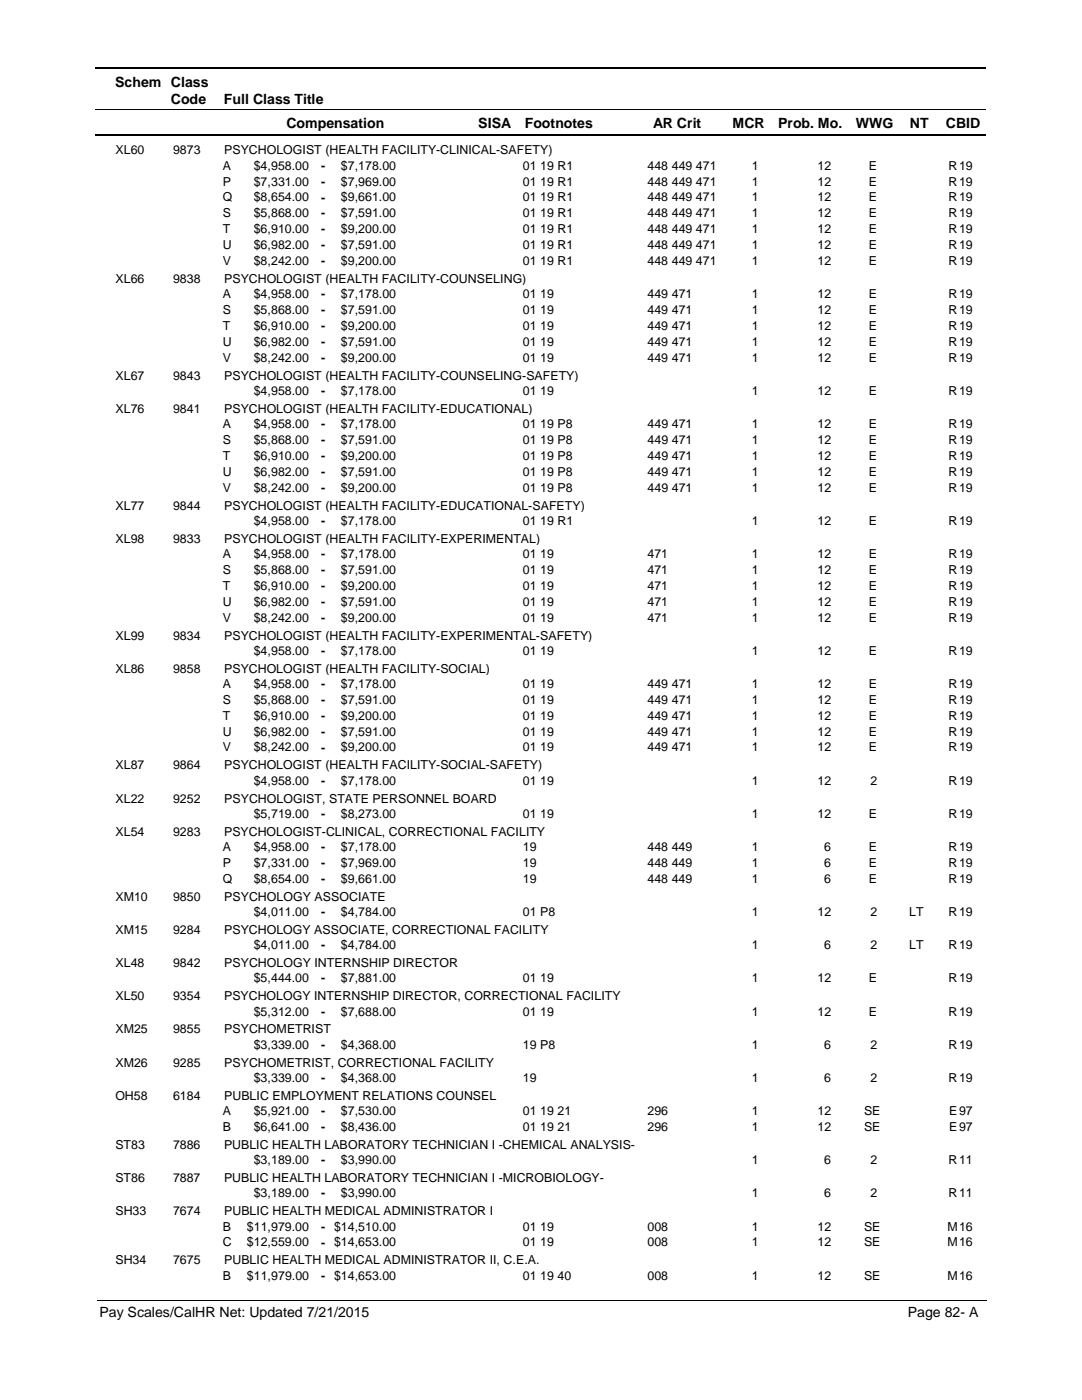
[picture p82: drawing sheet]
<svg xmlns="http://www.w3.org/2000/svg" width="216mm" height="279mm" viewBox="0 0 216 279" stroke-linecap="round" stroke-linejoin="round" font-family="sans-serif">
<defs><g id="words">
<g font-size="2.8">
<text x="23" y="17.3">Schem Class</text>
<text x="34.1" y="20.7">Code</text>
<text x="44.7" y="20.7">Full Class Title</text>
<text x="57.2" y="25.6">Compensation</text>
<text x="95.4" y="25.6">SISA</text>
<text x="104.7" y="25.6">Footnotes</text>
<text x="130.3" y="25.6">AR Crit</text>
<text x="146.2" y="25.6">MCR</text>
<text x="155.3" y="25.6">Prob. Mo.</text>
<text x="170.8" y="25.6">WWG</text>
<text x="181.5" y="25.6">NT</text>
<text x="188.7" y="25.6">CBID</text>
<text x="19.9" y="262.9">Pay Scales/CalHR Net: Updated 7/21/2015</text>
<text x="181.1" y="262.9">Page 82- A</text>
</g>
<g font-size="2.5">
<text x="23" y="30.8">XL60</text>
<text x="34.5" y="30.8">9873</text>
<text x="44.5" y="33.9">A</text>
<text x="44.7" y="30.8">PSYCHOLOGIST (HEALTH FACILITY-CLINICAL-SAFETY)</text>
<text x="50.6" y="33.9">$4,958.00</text>
<text x="64.1" y="33.9">-</text>
<text x="68" y="33.9">$7,178.00</text>
<text x="104.3" y="33.9">01 19 R1</text>
<text x="129.2" y="33.9">448 449 471</text>
<text x="150" y="33.9">1</text>
<text x="163.1" y="33.9">12</text>
<text x="173.4" y="33.9">E</text>
<text x="189.3" y="33.9">R</text>
<text x="191.4" y="33.9">19</text>
<text x="44.5" y="37">P</text>
<text x="44.5" y="40.2">Q</text>
<text x="50.6" y="37">$7,331.00</text>
<text x="50.6" y="40.2">$8,654.00</text>
<text x="64.1" y="37.1">-</text>
<text x="64.1" y="40.2">-</text>
<text x="68" y="37">$7,969.00</text>
<text x="68" y="40.2">$9,661.00</text>
<text x="104.3" y="37">01 19 R1</text>
<text x="104.3" y="40.2">01 19 R1</text>
<text x="129.2" y="37">448 449 471</text>
<text x="129.2" y="40.2">448 449 471</text>
<text x="150" y="40.2">1</text>
<text x="150" y="37">1</text>
<text x="163.1" y="37">12</text>
<text x="163.1" y="40.2">12</text>
<text x="173.4" y="37">E</text>
<text x="173.4" y="40.2">E</text>
<text x="189.3" y="40.2">R</text>
<text x="189.3" y="37">R</text>
<text x="191.4" y="37">19</text>
<text x="191.4" y="40.2">19</text>
<text x="44.5" y="43.4">S</text>
<text x="44.5" y="46.5">T</text>
<text x="50.6" y="43.4">$5,868.00</text>
<text x="50.6" y="46.5">$6,910.00</text>
<text x="64.1" y="43.4">-</text>
<text x="64.1" y="46.6">-</text>
<text x="68" y="46.5">$9,200.00</text>
<text x="68" y="43.4">$7,591.00</text>
<text x="104.3" y="46.5">01 19 R1</text>
<text x="104.3" y="43.4">01 19 R1</text>
<text x="129.2" y="46.5">448 449 471</text>
<text x="129.2" y="43.4">448 449 471</text>
<text x="150" y="43.4">1</text>
<text x="150" y="46.5">1</text>
<text x="163.1" y="43.4">12</text>
<text x="163.1" y="46.5">12</text>
<text x="173.4" y="46.5">E</text>
<text x="173.4" y="43.4">E</text>
<text x="189.3" y="43.4">R</text>
<text x="189.3" y="46.5">R</text>
<text x="191.4" y="43.4">19</text>
<text x="191.4" y="46.5">19</text>
<text x="44.5" y="49.7">U</text>
<text x="44.5" y="52.9">V</text>
<text x="50.6" y="49.7">$6,982.00</text>
<text x="50.6" y="52.9">$8,242.00</text>
<text x="64.1" y="49.7">-</text>
<text x="64.1" y="52.9">-</text>
<text x="68" y="49.7">$7,591.00</text>
<text x="68" y="52.9">$9,200.00</text>
<text x="104.3" y="49.7">01 19 R1</text>
<text x="104.3" y="52.9">01 19 R1</text>
<text x="129.2" y="49.7">448 449 471</text>
<text x="129.2" y="52.9">448 449 471</text>
<text x="150" y="52.9">1</text>
<text x="150" y="49.7">1</text>
<text x="163.1" y="49.7">12</text>
<text x="163.1" y="52.9">12</text>
<text x="173.4" y="49.7">E</text>
<text x="173.4" y="52.9">E</text>
<text x="189.3" y="52.9">R</text>
<text x="189.3" y="49.7">R</text>
<text x="191.4" y="49.7">19</text>
<text x="191.4" y="52.9">19</text>
<text x="23" y="56.5">XL66</text>
<text x="34.5" y="56.5">9838</text>
<text x="44.5" y="59.5">A</text>
<text x="44.7" y="56.5">PSYCHOLOGIST (HEALTH FACILITY-COUNSELING)</text>
<text x="50.6" y="59.5">$4,958.00</text>
<text x="64.1" y="59.5">-</text>
<text x="68" y="59.5">$7,178.00</text>
<text x="104.3" y="59.5">01 19</text>
<text x="129.2" y="59.5">449 471</text>
<text x="150" y="59.5">1</text>
<text x="163.1" y="59.5">12</text>
<text x="173.4" y="59.5">E</text>
<text x="189.3" y="59.5">R</text>
<text x="191.4" y="59.5">19</text>
<text x="44.5" y="62.7">S</text>
<text x="44.5" y="65.8">T</text>
<text x="50.6" y="62.7">$5,868.00</text>
<text x="50.6" y="65.8">$6,910.00</text>
<text x="64.1" y="62.7">-</text>
<text x="64.1" y="65.9">-</text>
<text x="68" y="62.7">$7,591.00</text>
<text x="68" y="65.8">$9,200.00</text>
<text x="104.3" y="62.7">01 19</text>
<text x="104.3" y="65.8">01 19</text>
<text x="129.2" y="62.7">449 471</text>
<text x="129.2" y="65.8">449 471</text>
<text x="150" y="62.7">1</text>
<text x="150" y="65.8">1</text>
<text x="163.1" y="62.7">12</text>
<text x="163.1" y="65.8">12</text>
<text x="173.4" y="62.7">E</text>
<text x="173.4" y="65.8">E</text>
<text x="189.3" y="62.7">R</text>
<text x="189.3" y="65.8">R</text>
<text x="191.4" y="62.7">19</text>
<text x="191.4" y="65.8">19</text>
<text x="44.5" y="69">U</text>
<text x="50.6" y="69">$6,982.00</text>
<text x="64.1" y="69">-</text>
<text x="68" y="69">$7,591.00</text>
<text x="104.3" y="69">01 19</text>
<text x="129.2" y="69">449 471</text>
<text x="150" y="69">1</text>
<text x="163.1" y="69">12</text>
<text x="173.4" y="69">E</text>
<text x="189.3" y="69">R</text>
<text x="191.4" y="69">19</text>
<text x="23" y="75.8">XL67</text>
<text x="34.5" y="75.8">9843</text>
<text x="44.5" y="72.2">V</text>
<text x="44.7" y="75.8">PSYCHOLOGIST (HEALTH FACILITY-COUNSELING-SAFETY)</text>
<text x="50.6" y="72.2">$8,242.00</text>
<text x="64.1" y="72.2">-</text>
<text x="68" y="72.2">$9,200.00</text>
<text x="104.3" y="72.2">01 19</text>
<text x="129.2" y="72.2">449 471</text>
<text x="150" y="72.2">1</text>
<text x="163.1" y="72.2">12</text>
<text x="173.4" y="72.2">E</text>
<text x="189.3" y="72.2">R</text>
<text x="191.4" y="72.2">19</text>
<text x="23" y="82.4">XL76</text>
<text x="34.5" y="82.4">9841</text>
<text x="44.7" y="82.4">PSYCHOLOGIST (HEALTH FACILITY-EDUCATIONAL)</text>
<text x="50.6" y="78.8">$4,958.00</text>
<text x="64.1" y="78.8">-</text>
<text x="68" y="78.8">$7,178.00</text>
<text x="104.3" y="78.8">01 19</text>
<text x="150" y="78.8">1</text>
<text x="163.1" y="78.8">12</text>
<text x="173.4" y="78.8">E</text>
<text x="189.3" y="78.8">R</text>
<text x="191.4" y="78.8">19</text>
<text x="44.5" y="88.6">S</text>
<text x="44.5" y="85.4">A</text>
<text x="50.6" y="85.4">$4,958.00</text>
<text x="50.6" y="88.6">$5,868.00</text>
<text x="64.1" y="85.5">-</text>
<text x="64.1" y="88.6">-</text>
<text x="68" y="85.4">$7,178.00</text>
<text x="68" y="88.6">$7,591.00</text>
<text x="104.3" y="85.4">01 19 P8</text>
<text x="104.3" y="88.6">01 19 P8</text>
<text x="129.2" y="85.4">449 471</text>
<text x="129.2" y="88.6">449 471</text>
<text x="150" y="85.4">1</text>
<text x="150" y="88.6">1</text>
<text x="163.1" y="85.4">12</text>
<text x="163.1" y="88.6">12</text>
<text x="173.4" y="85.4">E</text>
<text x="173.4" y="88.6">E</text>
<text x="189.3" y="85.4">R</text>
<text x="189.3" y="88.6">R</text>
<text x="191.4" y="85.4">19</text>
<text x="191.4" y="88.6">19</text>
<text x="44.5" y="91.8">T</text>
<text x="44.5" y="95">U</text>
<text x="50.6" y="91.8">$6,910.00</text>
<text x="50.6" y="95">$6,982.00</text>
<text x="64.1" y="91.8">-</text>
<text x="64.1" y="95">-</text>
<text x="68" y="91.8">$9,200.00</text>
<text x="68" y="95">$7,591.00</text>
<text x="104.3" y="91.8">01 19 P8</text>
<text x="104.3" y="95">01 19 P8</text>
<text x="129.2" y="91.8">449 471</text>
<text x="129.2" y="95">449 471</text>
<text x="150" y="91.8">1</text>
<text x="150" y="95">1</text>
<text x="163.1" y="91.8">12</text>
<text x="163.1" y="95">12</text>
<text x="173.4" y="91.8">E</text>
<text x="173.4" y="95">E</text>
<text x="189.3" y="91.8">R</text>
<text x="189.3" y="95">R</text>
<text x="191.4" y="91.8">19</text>
<text x="191.4" y="95">19</text>
<text x="23" y="101.7">XL77</text>
<text x="34.5" y="101.7">9844</text>
<text x="44.5" y="98.1">V</text>
<text x="44.7" y="101.7">PSYCHOLOGIST (HEALTH FACILITY-EDUCATIONAL-SAFETY)</text>
<text x="50.6" y="98.1">$8,242.00</text>
<text x="64.1" y="98.1">-</text>
<text x="68" y="98.1">$9,200.00</text>
<text x="104.3" y="98.1">01 19 P8</text>
<text x="129.2" y="98.1">449 471</text>
<text x="150" y="98.1">1</text>
<text x="163.1" y="98.1">12</text>
<text x="173.4" y="98.1">E</text>
<text x="189.3" y="98.1">R</text>
<text x="191.4" y="98.1">19</text>
<text x="50.6" y="104.7">$4,958.00</text>
<text x="64.1" y="104.8">-</text>
<text x="68" y="104.7">$7,178.00</text>
<text x="104.3" y="104.7">01 19 R1</text>
<text x="150" y="104.7">1</text>
<text x="163.1" y="104.7">12</text>
<text x="173.4" y="104.7">E</text>
<text x="189.3" y="104.7">R</text>
<text x="191.4" y="104.7">19</text>
<text x="23" y="108.3">XL98</text>
<text x="34.5" y="108.3">9833</text>
<text x="44.5" y="111.4">A</text>
<text x="44.7" y="108.3">PSYCHOLOGIST (HEALTH FACILITY-EXPERIMENTAL)</text>
<text x="50.6" y="111.4">$4,958.00</text>
<text x="64.1" y="111.4">-</text>
<text x="68" y="111.4">$7,178.00</text>
<text x="104.3" y="111.4">01 19</text>
<text x="129.2" y="111.4">471</text>
<text x="150" y="111.4">1</text>
<text x="163.1" y="111.4">12</text>
<text x="173.4" y="111.4">E</text>
<text x="189.3" y="111.4">R</text>
<text x="191.4" y="111.4">19</text>
<text x="44.5" y="114.5">S</text>
<text x="44.5" y="117.7">T</text>
<text x="50.6" y="114.5">$5,868.00</text>
<text x="50.6" y="117.7">$6,910.00</text>
<text x="64.1" y="114.6">-</text>
<text x="64.1" y="117.7">-</text>
<text x="68" y="114.5">$7,591.00</text>
<text x="68" y="117.7">$9,200.00</text>
<text x="104.3" y="114.5">01 19</text>
<text x="104.3" y="117.7">01 19</text>
<text x="129.2" y="114.5">471</text>
<text x="129.2" y="117.7">471</text>
<text x="150" y="114.5">1</text>
<text x="150" y="117.7">1</text>
<text x="163.1" y="114.5">12</text>
<text x="163.1" y="117.7">12</text>
<text x="173.4" y="114.5">E</text>
<text x="173.4" y="117.7">E</text>
<text x="189.3" y="114.5">R</text>
<text x="189.3" y="117.7">R</text>
<text x="191.4" y="114.5">19</text>
<text x="191.4" y="117.7">19</text>
<text x="44.5" y="120.9">U</text>
<text x="44.5" y="124.1">V</text>
<text x="50.6" y="120.9">$6,982.00</text>
<text x="50.6" y="124.1">$8,242.00</text>
<text x="64.1" y="120.9">-</text>
<text x="64.1" y="124.1">-</text>
<text x="68" y="120.9">$7,591.00</text>
<text x="68" y="124.1">$9,200.00</text>
<text x="104.3" y="120.9">01 19</text>
<text x="104.3" y="124.1">01 19</text>
<text x="129.2" y="120.9">471</text>
<text x="129.2" y="124.1">471</text>
<text x="150" y="120.9">1</text>
<text x="150" y="124.1">1</text>
<text x="163.1" y="120.9">12</text>
<text x="163.1" y="124.1">12</text>
<text x="173.4" y="120.9">E</text>
<text x="173.4" y="124.1">E</text>
<text x="189.3" y="120.9">R</text>
<text x="189.3" y="124.1">R</text>
<text x="191.4" y="120.9">19</text>
<text x="191.4" y="124.1">19</text>
<text x="23" y="127.6">XL99</text>
<text x="34.5" y="127.6">9834</text>
<text x="44.7" y="127.6">PSYCHOLOGIST (HEALTH FACILITY-EXPERIMENTAL-SAFETY)</text>
<text x="50.6" y="130.7">$4,958.00</text>
<text x="64.1" y="130.7">-</text>
<text x="68" y="130.7">$7,178.00</text>
<text x="104.3" y="130.7">01 19</text>
<text x="150" y="130.7">1</text>
<text x="163.1" y="130.7">12</text>
<text x="173.4" y="130.7">E</text>
<text x="189.3" y="130.7">R</text>
<text x="191.4" y="130.7">19</text>
<text x="23" y="134.2">XL86</text>
<text x="34.5" y="134.2">9858</text>
<text x="44.5" y="137.3">A</text>
<text x="44.7" y="134.2">PSYCHOLOGIST (HEALTH FACILITY-SOCIAL)</text>
<text x="50.6" y="137.3">$4,958.00</text>
<text x="64.1" y="137.3">-</text>
<text x="68" y="137.3">$7,178.00</text>
<text x="104.3" y="137.3">01 19</text>
<text x="129.2" y="137.3">449 471</text>
<text x="150" y="137.3">1</text>
<text x="163.1" y="137.3">12</text>
<text x="173.4" y="137.3">E</text>
<text x="189.3" y="137.3">R</text>
<text x="191.4" y="137.3">19</text>
<text x="44.5" y="140.5">S</text>
<text x="44.5" y="143.6">T</text>
<text x="50.6" y="140.5">$5,868.00</text>
<text x="50.6" y="143.6">$6,910.00</text>
<text x="64.1" y="140.5">-</text>
<text x="64.1" y="143.7">-</text>
<text x="68" y="140.5">$7,591.00</text>
<text x="68" y="143.6">$9,200.00</text>
<text x="104.3" y="140.5">01 19</text>
<text x="104.3" y="143.6">01 19</text>
<text x="129.2" y="140.5">449 471</text>
<text x="129.2" y="143.6">449 471</text>
<text x="150" y="143.6">1</text>
<text x="150" y="140.5">1</text>
<text x="163.1" y="140.5">12</text>
<text x="163.1" y="143.6">12</text>
<text x="173.4" y="140.5">E</text>
<text x="173.4" y="143.6">E</text>
<text x="189.3" y="143.6">R</text>
<text x="189.3" y="140.5">R</text>
<text x="191.4" y="140.5">19</text>
<text x="191.4" y="143.6">19</text>
<text x="44.5" y="146.8">U</text>
<text x="44.5" y="150">V</text>
<text x="50.6" y="146.8">$6,982.00</text>
<text x="50.6" y="150">$8,242.00</text>
<text x="64.1" y="146.8">-</text>
<text x="64.1" y="150">-</text>
<text x="68" y="150">$9,200.00</text>
<text x="68" y="146.8">$7,591.00</text>
<text x="104.3" y="150">01 19</text>
<text x="104.3" y="146.8">01 19</text>
<text x="129.2" y="150">449 471</text>
<text x="129.2" y="146.8">449 471</text>
<text x="150" y="146.8">1</text>
<text x="150" y="150">1</text>
<text x="163.1" y="146.8">12</text>
<text x="163.1" y="150">12</text>
<text x="173.4" y="150">E</text>
<text x="173.4" y="146.8">E</text>
<text x="189.3" y="146.8">R</text>
<text x="189.3" y="150">R</text>
<text x="191.4" y="146.8">19</text>
<text x="191.4" y="150">19</text>
<text x="23" y="153.5">XL87</text>
<text x="34.5" y="153.5">9864</text>
<text x="44.7" y="153.5">PSYCHOLOGIST (HEALTH FACILITY-SOCIAL-SAFETY)</text>
<text x="23" y="160.2">XL22</text>
<text x="34.5" y="160.2">9252</text>
<text x="44.7" y="160.2">PSYCHOLOGIST, STATE PERSONNEL BOARD</text>
<text x="50.6" y="156.6">$4,958.00</text>
<text x="64.1" y="156.6">-</text>
<text x="68" y="156.6">$7,178.00</text>
<text x="104.3" y="156.6">01 19</text>
<text x="150" y="156.6">1</text>
<text x="163.1" y="156.6">12</text>
<text x="173.7" y="156.6">2</text>
<text x="189.3" y="156.6">R</text>
<text x="191.4" y="156.6">19</text>
<text x="23" y="166.8">XL54</text>
<text x="34.5" y="166.8">9283</text>
<text x="44.7" y="166.8">PSYCHOLOGIST-CLINICAL, CORRECTIONAL FACILITY</text>
<text x="50.6" y="163.2">$5,719.00</text>
<text x="64.1" y="163.2">-</text>
<text x="68" y="163.2">$8,273.00</text>
<text x="104.3" y="163.2">01 19</text>
<text x="150" y="163.2">1</text>
<text x="163.1" y="163.2">12</text>
<text x="173.4" y="163.2">E</text>
<text x="189.3" y="163.2">R</text>
<text x="191.4" y="163.2">19</text>
<text x="44.5" y="173">P</text>
<text x="44.5" y="169.8">A</text>
<text x="50.6" y="169.8">$4,958.00</text>
<text x="50.6" y="173">$7,331.00</text>
<text x="64.1" y="169.9">-</text>
<text x="64.1" y="173">-</text>
<text x="68" y="169.8">$7,178.00</text>
<text x="68" y="173">$7,969.00</text>
<text x="104.3" y="169.8">19</text>
<text x="104.3" y="173">19</text>
<text x="129.2" y="169.8">448 449</text>
<text x="129.2" y="173">448 449</text>
<text x="150" y="173">1</text>
<text x="150" y="169.8">1</text>
<text x="164.5" y="169.8">6</text>
<text x="164.5" y="173">6</text>
<text x="173.4" y="169.8">E</text>
<text x="173.4" y="173">E</text>
<text x="189.3" y="173">R</text>
<text x="189.3" y="169.8">R</text>
<text x="191.4" y="169.8">19</text>
<text x="191.4" y="173">19</text>
<text x="23" y="179.7">XM10</text>
<text x="34.5" y="179.7">9850</text>
<text x="44.5" y="176.2">Q</text>
<text x="44.7" y="179.7">PSYCHOLOGY ASSOCIATE</text>
<text x="50.6" y="176.2">$8,654.00</text>
<text x="64.1" y="176.2">-</text>
<text x="68" y="176.2">$9,661.00</text>
<text x="104.3" y="176.2">19</text>
<text x="129.2" y="176.2">448 449</text>
<text x="150" y="176.2">1</text>
<text x="164.5" y="176.2">6</text>
<text x="173.4" y="176.2">E</text>
<text x="189.3" y="176.2">R</text>
<text x="191.4" y="176.2">19</text>
<text x="50.6" y="182.8">$4,011.00</text>
<text x="64.1" y="182.8">-</text>
<text x="68" y="182.8">$4,784.00</text>
<text x="104.3" y="182.8">01 P8</text>
<text x="150" y="182.8">1</text>
<text x="163.1" y="182.8">12</text>
<text x="173.7" y="182.8">2</text>
<text x="181.4" y="182.8">LT</text>
<text x="189.3" y="182.8">R</text>
<text x="191.4" y="182.8">19</text>
<text x="23" y="186.4">XM15</text>
<text x="34.5" y="186.4">9284</text>
<text x="44.7" y="186.4">PSYCHOLOGY ASSOCIATE, CORRECTIONAL FACILITY</text>
<text x="50.6" y="189.4">$4,011.00</text>
<text x="64.1" y="189.5">-</text>
<text x="68" y="189.4">$4,784.00</text>
<text x="150" y="189.4">1</text>
<text x="164.5" y="189.4">6</text>
<text x="173.7" y="189.4">2</text>
<text x="181.4" y="189.4">LT</text>
<text x="189.3" y="189.4">R</text>
<text x="191.4" y="189.4">19</text>
<text x="23" y="193">XL48</text>
<text x="34.5" y="193">9842</text>
<text x="44.7" y="193">PSYCHOLOGY INTERNSHIP DIRECTOR</text>
<text x="50.6" y="196">$5,444.00</text>
<text x="64.1" y="196.1">-</text>
<text x="68" y="196">$7,881.00</text>
<text x="104.3" y="196">01 19</text>
<text x="150" y="196">1</text>
<text x="163.1" y="196">12</text>
<text x="173.4" y="196">E</text>
<text x="189.3" y="196">R</text>
<text x="191.4" y="196">19</text>
<text x="23" y="199.6">XL50</text>
<text x="34.5" y="199.6">9354</text>
<text x="44.7" y="199.6">PSYCHOLOGY INTERNSHIP DIRECTOR, CORRECTIONAL FACILITY</text>
<text x="50.6" y="202.7">$5,312.00</text>
<text x="64.1" y="202.7">-</text>
<text x="68" y="202.7">$7,688.00</text>
<text x="104.3" y="202.7">01 19</text>
<text x="150" y="202.7">1</text>
<text x="163.1" y="202.7">12</text>
<text x="173.4" y="202.7">E</text>
<text x="189.3" y="202.7">R</text>
<text x="191.4" y="202.7">19</text>
<text x="23" y="206.2">XM25</text>
<text x="34.5" y="206.2">9855</text>
<text x="44.7" y="206.2">PSYCHOMETRIST</text>
<text x="50.6" y="209.3">$3,339.00</text>
<text x="64.1" y="209.3">-</text>
<text x="68" y="209.3">$4,368.00</text>
<text x="104.3" y="209.3">19 P8</text>
<text x="150" y="209.3">1</text>
<text x="164.5" y="209.3">6</text>
<text x="173.7" y="209.3">2</text>
<text x="189.3" y="209.3">R</text>
<text x="191.4" y="209.3">19</text>
<text x="23" y="212.9">XM26</text>
<text x="34.5" y="212.9">9285</text>
<text x="44.7" y="212.9">PSYCHOMETRIST, CORRECTIONAL FACILITY</text>
<text x="50.6" y="215.9">$3,339.00</text>
<text x="64.1" y="215.9">-</text>
<text x="68" y="215.9">$4,368.00</text>
<text x="104.3" y="215.9">19</text>
<text x="150" y="215.9">1</text>
<text x="164.5" y="215.9">6</text>
<text x="173.7" y="215.9">2</text>
<text x="189.3" y="215.9">R</text>
<text x="191.4" y="215.9">19</text>
<text x="23" y="219.5">OH58</text>
<text x="34.5" y="219.5">6184</text>
<text x="44.7" y="219.5">PUBLIC EMPLOYMENT RELATIONS COUNSEL</text>
<text x="44.5" y="222.5">A</text>
<text x="44.5" y="225.7">B</text>
<text x="50.6" y="222.5">$5,921.00</text>
<text x="50.6" y="225.7">$6,641.00</text>
<text x="64.1" y="222.6">-</text>
<text x="64.1" y="225.7">-</text>
<text x="68" y="222.5">$7,530.00</text>
<text x="68" y="225.7">$8,436.00</text>
<text x="104.3" y="222.5">01 19 21</text>
<text x="104.3" y="225.7">01 19 21</text>
<text x="129.2" y="222.5">296</text>
<text x="129.2" y="225.7">296</text>
<text x="150" y="222.5">1</text>
<text x="150" y="225.7">1</text>
<text x="163.1" y="222.5">12</text>
<text x="163.1" y="225.7">12</text>
<text x="172.4" y="222.5">SE</text>
<text x="172.4" y="225.7">SE</text>
<text x="189.4" y="222.5">E</text>
<text x="189.4" y="225.7">E</text>
<text x="191.4" y="222.5">97</text>
<text x="191.4" y="225.7">97</text>
<text x="23" y="229.3">ST83</text>
<text x="34.5" y="229.3">7886</text>
<text x="44.7" y="229.3">PUBLIC HEALTH LABORATORY TECHNICIAN I -CHEMICAL ANALYSIS-</text>
<text x="50.6" y="232.3">$3,189.00</text>
<text x="64.1" y="232.4">-</text>
<text x="68" y="232.3">$3,990.00</text>
<text x="150" y="232.3">1</text>
<text x="164.5" y="232.3">6</text>
<text x="173.7" y="232.3">2</text>
<text x="189.3" y="232.3">R</text>
<text x="191.4" y="232.3">11</text>
<text x="23" y="235.9">ST86</text>
<text x="34.5" y="235.9">7887</text>
<text x="44.7" y="235.9">PUBLIC HEALTH LABORATORY TECHNICIAN I -MICROBIOLOGY-</text>
<text x="50.6" y="239">$3,189.00</text>
<text x="64.1" y="239">-</text>
<text x="68" y="239">$3,990.00</text>
<text x="150" y="239">1</text>
<text x="164.5" y="239">6</text>
<text x="173.7" y="239">2</text>
<text x="189.3" y="239">R</text>
<text x="191.4" y="239">11</text>
<text x="23" y="242.5">SH33</text>
<text x="34.5" y="242.5">7674</text>
<text x="44.5" y="245.6">B</text>
<text x="44.7" y="242.5">PUBLIC HEALTH MEDICAL ADMINISTRATOR I</text>
<text x="49.3" y="245.6">$11,979.00</text>
<text x="64.1" y="245.6">- $14,510.00</text>
<text x="104.3" y="245.6">01 19</text>
<text x="129.2" y="245.6">008</text>
<text x="150" y="245.6">1</text>
<text x="163.1" y="245.6">12</text>
<text x="172.4" y="245.6">SE</text>
<text x="189.1" y="245.6">M</text>
<text x="191.4" y="245.6">16</text>
<text x="44.5" y="248.8">C</text>
<text x="49.3" y="248.8">$12,559.00</text>
<text x="64.1" y="248.8">- $14,653.00</text>
<text x="104.3" y="248.8">01 19</text>
<text x="129.2" y="248.8">008</text>
<text x="150" y="248.8">1</text>
<text x="163.1" y="248.8">12</text>
<text x="172.4" y="248.8">SE</text>
<text x="189.1" y="248.8">M</text>
<text x="191.4" y="248.8">16</text>
<text x="23" y="252.3">SH34</text>
<text x="34.5" y="252.3">7675</text>
<text x="44.5" y="255.4">B</text>
<text x="44.7" y="252.3">PUBLIC HEALTH MEDICAL ADMINISTRATOR II, C.E.A.</text>
<text x="49.3" y="255.4">$11,979.00</text>
<text x="64.1" y="255.4">- $14,653.00</text>
<text x="104.3" y="255.4">01 19 40</text>
<text x="129.2" y="255.4">008</text>
<text x="150" y="255.4">1</text>
<text x="163.1" y="255.4">12</text>
<text x="172.4" y="255.4">SE</text>
<text x="189.1" y="255.4">M</text>
<text x="191.4" y="255.4">16</text>
</g>
</g></defs>
<path d="M19 13.5h177.8M19 27h177.8" fill="none" stroke="#000" stroke-width=".36"/>
<path d="M19 21.8h177.8" fill="none" stroke="#000" stroke-width=".2"/>
<g fill="#fff">
<path d="M46.9 31.2h16.3v3h-16.3z"/>
<path d="M191 31.2h4.2v3h-4.2z"/>
<path d="M46.9 34.4h16.3v3h-16.3z"/>
<path d="M191 34.4h4.2v3h-4.2z"/>
<path d="M46.9 37.6h16.3v3h-16.3z"/>
<path d="M191 37.6h4.2v3h-4.2z"/>
<path d="M46.9 40.7h16.3v3h-16.3z"/>
<path d="M191 40.7h4.2v3h-4.2z"/>
<path d="M46.9 43.9h16.3v3h-16.3z"/>
<path d="M191 43.9h4.2v3h-4.2z"/>
<path d="M46.9 47.1h16.3v3h-16.3z"/>
<path d="M191 47.1h4.2v3h-4.2z"/>
<path d="M46.9 50.2h16.3v3h-16.3z"/>
<path d="M191 50.2h4.2v3h-4.2z"/>
<path d="M46.9 56.9h16.3v2.9h-16.3z"/>
<path d="M191 56.9h4.2v2.9h-4.2z"/>
<path d="M46.9 60h16.3v3h-16.3z"/>
<path d="M191 60h4.2v3h-4.2z"/>
<path d="M46.9 63.2h16.3v3h-16.3z"/>
<path d="M191 63.2h4.2v3h-4.2z"/>
<path d="M46.9 66.4h16.3v3h-16.3z"/>
<path d="M191 66.4h4.2v3h-4.2z"/>
<path d="M46.9 69.6h16.3v2.9h-16.3z"/>
<path d="M191 69.6h4.2v2.9h-4.2z"/>
<path d="M46.9 76.2h16.3v3h-16.3z"/>
<path d="M191 76.2h4.2v3h-4.2z"/>
<path d="M46.9 82.8h16.3v3h-16.3z"/>
<path d="M191 82.8h4.2v3h-4.2z"/>
<path d="M46.9 86h16.3v3h-16.3z"/>
<path d="M191 86h4.2v3h-4.2z"/>
<path d="M46.9 89.2h16.3v2.9h-16.3z"/>
<path d="M191 89.2h4.2v2.9h-4.2z"/>
<path d="M46.9 92.3h16.3v3h-16.3z"/>
<path d="M191 92.3h4.2v3h-4.2z"/>
<path d="M46.9 95.5h16.3v3h-16.3z"/>
<path d="M191 95.5h4.2v3h-4.2z"/>
<path d="M46.9 102.1h16.3v3h-16.3z"/>
<path d="M191 102.1h4.2v3h-4.2z"/>
<path d="M46.9 108.7h16.3v3h-16.3z"/>
<path d="M191 108.7h4.2v3h-4.2z"/>
<path d="M46.9 111.9h16.3v3h-16.3z"/>
<path d="M191 111.9h4.2v3h-4.2z"/>
<path d="M46.9 115.1h16.3v3h-16.3z"/>
<path d="M191 115.1h4.2v3h-4.2z"/>
<path d="M46.9 118.3h16.3v2.9h-16.3z"/>
<path d="M191 118.3h4.2v2.9h-4.2z"/>
<path d="M46.9 121.4h16.3v3h-16.3z"/>
<path d="M191 121.4h4.2v3h-4.2z"/>
<path d="M46.9 128h16.3v3h-16.3z"/>
<path d="M191 128h4.2v3h-4.2z"/>
<path d="M46.9 134.7h16.3v2.9h-16.3z"/>
<path d="M191 134.7h4.2v2.9h-4.2z"/>
<path d="M46.9 137.8h16.3v3h-16.3z"/>
<path d="M191 137.8h4.2v3h-4.2z"/>
<path d="M46.9 141h16.3v3h-16.3z"/>
<path d="M191 141h4.2v3h-4.2z"/>
<path d="M46.9 144.2h16.3v3h-16.3z"/>
<path d="M191 144.2h4.2v3h-4.2z"/>
<path d="M46.9 147.3h16.3v3h-16.3z"/>
<path d="M191 147.3h4.2v3h-4.2z"/>
<path d="M46.9 154h16.3v3h-16.3z"/>
<path d="M191 154h4.2v3h-4.2z"/>
<path d="M46.9 160.6h16.3v3h-16.3z"/>
<path d="M191 160.6h4.2v3h-4.2z"/>
<path d="M46.9 167.2h16.3v3h-16.3z"/>
<path d="M191 167.2h4.2v3h-4.2z"/>
<path d="M46.9 170.4h16.3v3h-16.3z"/>
<path d="M191 170.4h4.2v3h-4.2z"/>
<path d="M46.9 173.5h16.3v3h-16.3z"/>
<path d="M191 173.5h4.2v3h-4.2z"/>
<path d="M46.9 180.2h16.3v3h-16.3z"/>
<path d="M191 180.2h4.2v3h-4.2z"/>
<path d="M46.9 186.8h16.3v3h-16.3z"/>
<path d="M191 186.8h4.2v3h-4.2z"/>
<path d="M46.9 193.4h16.3v3h-16.3z"/>
<path d="M191 193.4h4.2v3h-4.2z"/>
<path d="M46.9 200h16.3v3h-16.3z"/>
<path d="M191 200h4.2v3h-4.2z"/>
<path d="M46.9 206.7h16.3v2.9h-16.3z"/>
<path d="M191 206.7h4.2v2.9h-4.2z"/>
<path d="M46.9 213.3h16.3v3h-16.3z"/>
<path d="M191 213.3h4.2v3h-4.2z"/>
<path d="M46.9 219.9h16.3v3h-16.3z"/>
<path d="M191 219.9h4.2v3h-4.2z"/>
<path d="M46.9 223.1h16.3v3h-16.3z"/>
<path d="M191 223.1h4.2v3h-4.2z"/>
<path d="M46.9 229.7h16.3v3h-16.3z"/>
<path d="M191 229.7h4.2v3h-4.2z"/>
<path d="M46.9 236.3h16.3v3h-16.3z"/>
<path d="M191 236.3h4.2v3h-4.2z"/>
<path d="M46.9 243h16.3v2.9h-16.3z"/>
<path d="M191 243h4.2v2.9h-4.2z"/>
<path d="M46.9 246.1h16.3v3h-16.3z"/>
<path d="M191 246.1h4.2v3h-4.2z"/>
<path d="M46.9 252.8h16.3v2.9h-16.3z"/>
<path d="M191 252.8h4.2v2.9h-4.2z"/>
</g>
<path d="M19.4 259.6h177.4" fill="none" stroke="#000" stroke-width=".2"/>
<use href="#words"/>
</svg>
